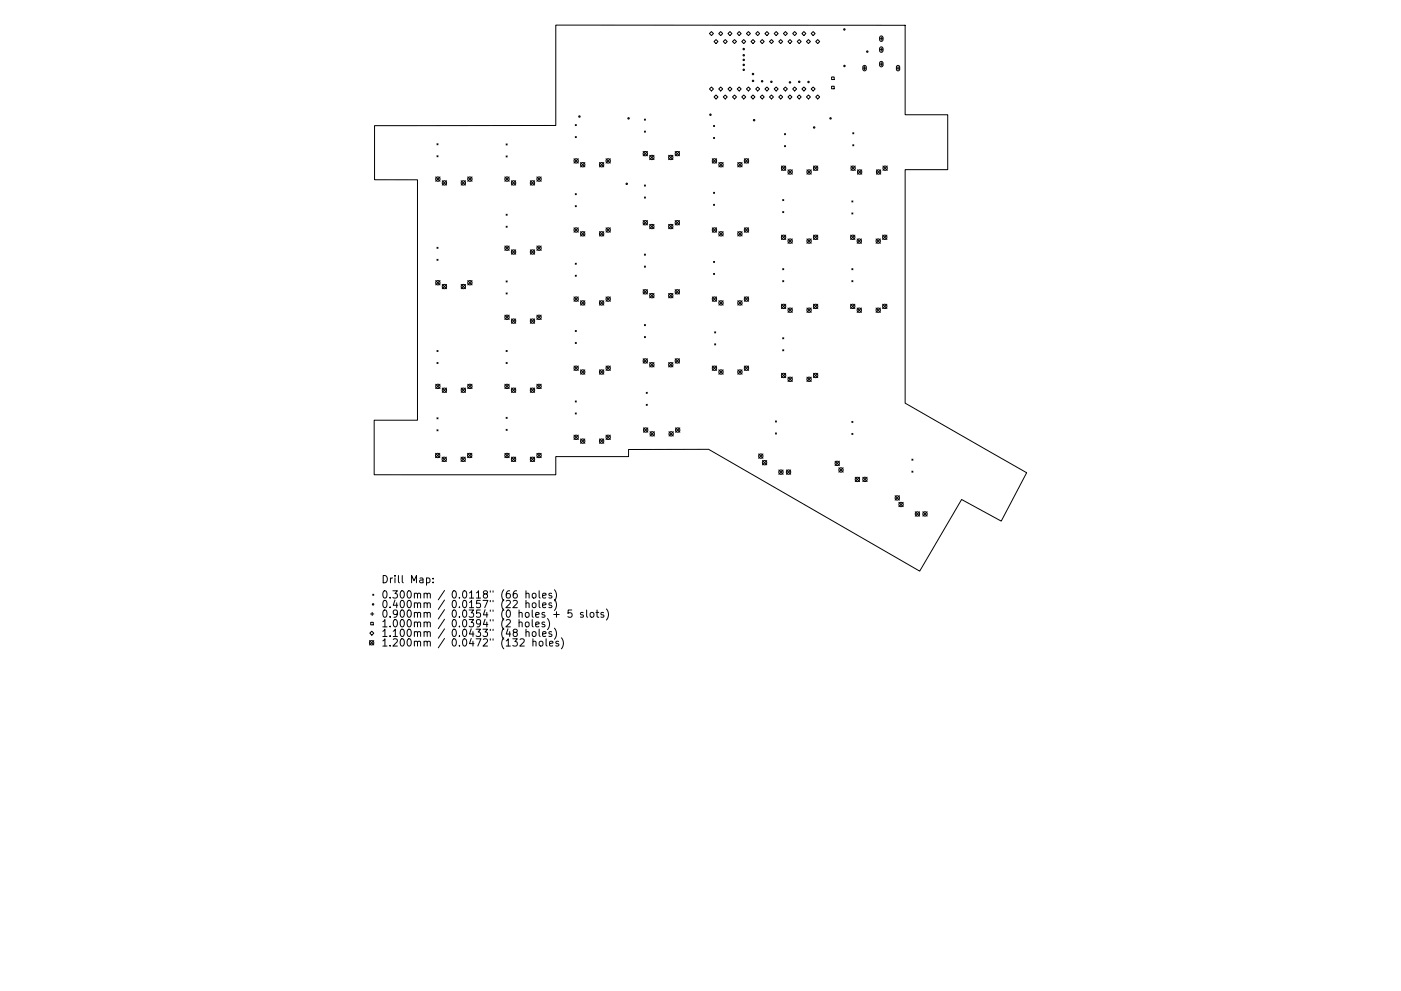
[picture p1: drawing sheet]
<svg xmlns="http://www.w3.org/2000/svg" width="297mm" height="210mm" viewBox="0 0 297 210" stroke-linecap="round" stroke-linejoin="round" font-family="sans-serif">
<defs><g id="words">
<g font-size="2.1">
<text x="80.8" y="124.2">Drill</text>
<text x="87" y="124.2">Map:</text>
<text x="80.8" y="127.4">0.300mm</text>
<text x="80.8" y="129.5">0.400mm</text>
<text x="80.8" y="131.5">0.900mm</text>
<text x="95.8" y="127.4">0.0118&quot;</text>
<text x="95.8" y="129.5">0.0157&quot;</text>
<text x="95.8" y="131.5">0.0354&quot;</text>
<text x="106.4" y="127.4">(66</text>
<text x="106.4" y="129.5">(22</text>
<text x="106.4" y="131.5">(0</text>
<text x="110.2" y="131.5">holes</text>
<text x="111.7" y="127.4">holes)</text>
<text x="111.7" y="129.5">holes)</text>
<text x="117.7" y="131.5">+</text>
<text x="121" y="131.5">5</text>
<text x="123.8" y="131.5">slots)</text>
<text x="80.8" y="133.5">1.000mm</text>
<text x="80.8" y="135.6">1.100mm</text>
<text x="80.8" y="137.6">1.200mm</text>
<text x="95.8" y="133.5">0.0394&quot;</text>
<text x="95.8" y="135.6">0.0433&quot;</text>
<text x="95.8" y="137.6">0.0472&quot;</text>
<text x="106.4" y="133.5">(2</text>
<text x="106.4" y="135.6">(48</text>
<text x="106.4" y="137.6">(132</text>
<text x="110.2" y="133.5">holes)</text>
<text x="111.7" y="135.6">holes)</text>
<text x="113.2" y="137.6">holes)</text>
</g>
</g></defs>
<g fill="none" stroke="#000" stroke-width=".21">
<path d="M150.4 7.1l.4-.4 .5 .4-.5 .4zM150.4 18.9l.4-.4 .5 .4-.5 .4zM151.4 8.8l.4-.4 .4 .4-.4 .4zM152.8 6.7l.4 .4-.4 .4-.4-.4zM152.8 18.5l.4 .4-.4 .4-.4-.4zM153.8 8.4l.4 .4-.4 .4-.5-.4zM154.3 7.1l.5-.4 .4 .4-.4 .4zM154.3 18.9l.5-.4 .4 .4-.4 .4zM155.3 8.8l.4-.4 .5 .4-.5 .4zM156.7 6.7l.4 .4-.4 .4-.4-.4zM156.7 18.5l.4 .4-.4 .4-.4-.4zM157.3 8.8l.4-.4 .4 .4-.4 .4z"/>
<path d="M158.3 7.1l.4-.4 .4 .4-.4 .4zM158.3 18.9l.4-.4 .4 .4-.4 .4zM159.6 8.4l.5 .4-.5 .4-.4-.4zM160.6 6.7l.5 .4-.5 .4-.4-.4zM160.6 18.5l.5 .4-.5 .4-.4-.4zM161.2 8.8l.4-.4 .4 .4-.4 .4zM162.2 7.1l.4-.4 .4 .4-.4 .4zM162.2 18.9l.4-.4 .4 .4-.4 .4zM163.6 8.4l.4 .4-.4 .4-.5-.4zM164.6 6.7l.4 .4-.4 .4-.5-.4zM164.6 18.5l.4 .4-.4 .4-.5-.4zM165.5 8.4l.5 .4-.5 .4-.4-.4z"/>
<path d="M166.5 6.7l.4 .4-.4 .4-.4-.4zM166.5 18.5l.4 .4-.4 .4-.4-.4zM167.1 8.8l.4-.4 .4 .4-.4 .4zM168.1 7.1l.4-.4 .4 .4-.4 .4zM168.1 18.9l.4-.4 .4 .4-.4 .4zM169 8.8l.4-.4 .5 .4-.5 .4zM170 7.1l.4-.4 .5 .4-.5 .4zM170 18.9l.4-.4 .5 .4-.5 .4zM171 8.8l.4-.4 .4 .4-.4 .4zM172 7.1l.4-.4 .4 .4-.4 .4zM172 18.9l.4-.4 .4 .4-.4 .4zM173.4 8.4l.4 .4-.4 .4-.5-.4z"/>
<path d="M176.3 16.3h.6v.6h-.6zM176.3 18.3h.6v.5h-.6zM183 14.5h.7M183.1 14l.3-.1 .2 .2v.7l-.2 .2-.4-.2zM183.3 14.1v.7M186.5 8.2h.7M186.5 10.5h.7M186.5 13.6h.7M186.6 7.7l.3-.1 .3 .3v.6l-.2 .3-.5-.2zM186.6 10l.3-.1 .3 .3v.6l-.2 .3-.5-.2zM186.6 13.1l.3-.1 .3 .3v.6l-.2 .3-.5-.2zM186.9 7.9v.7"/>
<path d="M186.9 10.2v.7M186.9 13.3v.7M190.1 14.5h.6M190.2 14l.3-.1 .2 .2v.7l-.2 .2-.4-.2zM190.4 14.1v.7M79.4 26.7l38.4-.1v-21.3l74.1 .1v18.9h9v11.7h-9v49.5l25.8 14.8-5.4 10.3-8.4-4.6-8.9 15.2-44.8-25.9-16.9 .1v1.5h-15.5v3.8h-38.5v-11.5h9.2v-51.1h-9.1zM92.4 37.5l.9 1M92.6 30.5l.3 .2M92.6 33l.3 .3M92.9 30.5l-.3 .2M92.9 33l-.3 .3M93.3 37.5l-.9 1"/>
<path d="M93.8 38.3l.9 1M94.7 38.3l-.9 1M97.8 38.3l.9 1M98.7 38.3l-.9 1M99.2 37.5l.9 1M100.1 37.5l-.9 1M107 37.5l1 1M107.3 30.5l.2 .3M107.3 33.1l.2 .2M107.5 30.5l-.2 .3M107.5 33.1l-.2 .2M108 37.5l-1 1"/>
<path d="M108.4 38.3l.9 1M109.3 38.3l-.9 1M112.4 38.3l1 1M113.4 38.3l-1 1M113.8 37.5l.9 1M114.7 37.5l-.9 1M121.7 33.7l.9 .9M122 26.4l.2 .3M122 29l.2 .2M122.2 26.4l-.2 .3M122.2 29l-.2 .2M122.6 33.7l-.9 .9"/>
<path d="M123.1 34.5l.9 .9M124 34.5l-.9 .9M127.1 34.5l.9 .9M128 34.5l-.9 .9M128.5 33.7l.9 .9M129.4 33.7l-.9 .9M136.4 32.1l.9 1M136.6 25.3l.3 .2M136.6 27.8l.3 .2M136.6 39.3l.3 .2M136.9 25.3l-.3 .2M136.9 27.8l-.3 .2"/>
<path d="M136.9 39.3l-.3 .2M137.3 32.1l-.9 1M137.7 32.9l1 1M138.7 32.9l-1 1M141.8 32.9l.9 1M142.7 32.9l-.9 1M143.1 32.1l1 1M144.1 32.1l-1 1M151 33.7l.9 .9M151.3 26.6l.2 .2M151.3 29.2l.2 .2M151.4 20.6l.4-.4 .4 .4-.4 .4z"/>
<path d="M151.5 26.6l-.2 .2M151.5 29.2l-.2 .2M151.9 33.7l-.9 .9M152.4 34.5l.9 .9M153.3 34.5l-.9 .9M153.8 20.2l.4 .4-.4 .4-.5-.4zM155.3 20.6l.4-.4 .5 .4-.5 .4zM156.4 34.5l.9 .9M157.3 20.6l.4-.4 .4 .4-.4 .4zM157.3 34.5l-.9 .9M157.8 33.7l.9 .9M158.7 33.7l-.9 .9"/>
<path d="M159.6 20.2l.5 .4-.5 .4-.4-.4zM161.2 20.6l.4-.4 .4 .4-.4 .4zM163.6 20.2l.4 .4-.4 .4-.5-.4zM165.5 20.2l.5 .4-.5 .4-.4-.4zM165.7 35.2l.9 .9M166.3 28.4l.3 .2M166.3 30.9l.3 .2M166.6 28.4l-.3 .2M166.6 30.9l-.3 .2M166.6 35.2l-.9 .9M167.1 20.6l.4-.4 .4 .4-.4 .4zM167.1 36l.9 1"/>
<path d="M168 36l-.9 1M169 20.6l.4-.4 .5 .4-.5 .4zM171 20.6l.4-.4 .4 .4-.4 .4zM171.1 36l.9 1M172 36l-.9 1M172.5 35.2l.9 .9M173.4 20.2l.4 .4-.4 .4-.5-.4zM173.4 35.2l-.9 .9M180.4 35.2l.9 .9M180.8 28.2l.2 .2M180.8 30.7l.2 .2M181 28.2l-.2 .2"/>
<path d="M181 30.7l-.2 .2M181.3 35.2l-.9 .9M181.8 36l.9 1M182.7 36l-.9 1M185.8 36l.9 1M186.7 36l-.9 1M187.2 35.2l.9 .9M188.1 35.2l-.9 .9M92.4 59.5l.9 1M92.6 52.5l.3 .2M92.6 55l.3 .2M92.9 52.5l-.3 .2"/>
<path d="M92.9 55l-.3 .2M93.3 59.5l-.9 1M99.2 59.5l.9 1M100.1 59.5l-.9 1M107 52.2l1 .9M107.3 45.4l.2 .3M107.3 48l.2 .2M107.3 59.6l.2 .2M107.5 45.4l-.2 .3M107.5 48l-.2 .2M107.5 59.6l-.2 .2M108 52.2l-1 .9"/>
<path d="M108.4 53l.9 .9M109.3 53l-.9 .9M112.4 53l1 .9M113.4 53l-1 .9M113.8 52.2l.9 .9M114.7 52.2l-.9 .9M121.7 48.3l.9 1M122 41.1l.2 .2M122 43.6l.2 .3M122 55.8l.2 .3M122 58.4l.2 .2M122.2 41.1l-.2 .2"/>
<path d="M122.2 43.6l-.2 .3M122.2 55.8l-.2 .3M122.2 58.4l-.2 .2M122.6 48.3l-.9 1M123.1 49.1l.9 1M124 49.1l-.9 1M127.1 49.1l.9 1M128 49.1l-.9 1M128.5 48.3l.9 1M129.4 48.3l-.9 1M136.4 46.8l.9 .9M136.6 41.8l.3 .2"/>
<path d="M136.6 53.9l.3 .2M136.6 56.5l.3 .2M136.9 41.8l-.3 .2M136.9 53.9l-.3 .2M136.9 56.5l-.3 .2M137.3 46.8l-.9 .9M137.7 47.6l1 .9M138.7 47.6l-1 .9M141.8 47.6l.9 .9M142.7 47.6l-.9 .9M143.1 46.8l1 .9M144.1 46.8l-1 .9"/>
<path d="M151 48.3l.9 1M151.3 40.8l.2 .2M151.3 43.3l.2 .3M151.3 55.5l.2 .2M151.3 58l.2 .2M151.5 40.8l-.2 .2M151.5 43.3l-.2 .3M151.5 55.5l-.2 .2M151.5 58l-.2 .2M151.9 48.3l-.9 1M152.4 49.1l.9 1M153.3 49.1l-.9 1"/>
<path d="M156.4 49.1l.9 1M157.3 49.1l-.9 1M157.8 48.3l.9 1M158.7 48.3l-.9 1M165.7 49.9l.9 .9M165.9 42.3l.3 .3M165.9 44.9l.3 .2M165.9 57l.3 .2M165.9 59.5l.3 .3M166.2 42.3l-.3 .3M166.2 44.9l-.3 .2M166.2 57l-.3 .2"/>
<path d="M166.2 59.5l-.3 .3M166.6 49.9l-.9 .9M167.1 50.7l.9 .9M168 50.7l-.9 .9M171.1 50.7l.9 .9M172 50.7l-.9 .9M172.5 49.9l.9 .9M173.4 49.9l-.9 .9M180.3 49.9l1 .9M180.6 57l.2 .2M180.6 42.6l.2 .3M180.6 45.2l.2 .2"/>
<path d="M180.6 59.5l.2 .3M180.8 57l-.2 .2M180.8 59.5l-.2 .3M180.8 42.6l-.2 .3M180.8 45.2l-.2 .2M181.3 49.9l-1 .9M181.7 50.7l.9 .9M182.6 50.7l-.9 .9M185.7 50.7l1 .9M186.7 50.7l-1 .9M187.1 49.9l.9 .9M188 49.9l-.9 .9"/>
<path d="M92.6 74.4l.3 .2M92.6 76.9l.3 .2M92.9 74.4l-.3 .2M92.9 76.9l-.3 .2M93.8 60.3l.9 1M94.7 60.3l-.9 1M97.8 60.3l.9 1M98.7 60.3l-.9 1M107 66.9l1 .9M107.3 62.1l.2 .3M107.3 74.4l.2 .2M107.3 76.9l.2 .2"/>
<path d="M107.5 62.1l-.2 .3M107.5 74.4l-.2 .2M107.5 76.9l-.2 .2M108 66.9l-1 .9M108.4 67.7l.9 .9M109.3 67.7l-.9 .9M112.4 67.7l1 .9M113.4 67.7l-1 .9M113.8 66.9l.9 .9M114.7 66.9l-.9 .9M121.7 63l.9 .9M121.7 77.7l.9 .9"/>
<path d="M122 70.1l.2 .2M122 72.7l.2 .2M122.2 70.1l-.2 .2M122.2 72.7l-.2 .2M122.6 63l-.9 .9M122.6 77.7l-.9 .9M123.1 63.8l.9 .9M123.1 78.5l.9 .9M124 63.8l-.9 .9M124 78.5l-.9 .9M127.1 63.8l.9 .9M127.1 78.5l.9 .9"/>
<path d="M128 63.8l-.9 .9M128 78.5l-.9 .9M128.5 63l.9 .9M128.5 77.7l.9 .9M129.4 63l-.9 .9M129.4 77.7l-.9 .9M136.4 61.5l.9 .9M136.4 76.1l.9 .9M136.6 68.9l.3 .2M136.6 71.4l.3 .2M136.9 68.9l-.3 .2M136.9 71.4l-.3 .2"/>
<path d="M137.3 61.5l-.9 .9M137.3 76.1l-.9 .9M137.7 62.3l1 .9M137.7 76.9l1 1M138.7 62.3l-1 .9M138.7 76.9l-1 1M141.8 62.3l.9 .9M141.8 76.9l.9 1M142.7 62.3l-.9 .9M142.7 76.9l-.9 1M143.1 61.5l1 .9M143.1 76.1l1 .9"/>
<path d="M144.1 61.5l-1 .9M144.1 76.1l-1 .9M151 63l.9 .9M151 77.7l.9 .9M151.5 70.4l.2 .2M151.5 73l.2 .2M151.7 70.4l-.2 .2M151.7 73l-.2 .2M151.9 63l-.9 .9M151.9 77.7l-.9 .9M152.4 63.8l.9 .9M152.4 78.5l.9 .9"/>
<path d="M153.3 63.8l-.9 .9M153.3 78.5l-.9 .9M156.4 63.8l.9 .9M156.4 78.5l.9 .9M157.3 63.8l-.9 .9M157.3 78.5l-.9 .9M157.8 63l.9 .9M157.8 77.7l.9 .9M158.7 63l-.9 .9M158.7 77.7l-.9 .9M165.7 64.5l.9 1M165.7 79.2l.9 .9"/>
<path d="M165.9 71.7l.3 .2M165.9 74.2l.3 .2M166.2 71.7l-.3 .2M166.2 74.2l-.3 .2M166.6 64.5l-.9 1M166.6 79.2l-.9 .9M167.1 65.4l.9 .9M168 65.4l-.9 .9M171.1 65.4l.9 .9M172 65.4l-.9 .9M172.5 64.5l.9 1M172.5 79.2l.9 .9"/>
<path d="M173.4 64.5l-.9 1M173.4 79.2l-.9 .9M180.3 64.5l1 1M181.3 64.5l-1 1M181.7 65.4l.9 .9M182.6 65.4l-.9 .9M185.7 65.4l1 .9M186.7 65.4l-1 .9M187.1 64.5l.9 1M188 64.5l-.9 1M92.3 96.2l1 .9M92.4 81.5l.9 .9"/>
<path d="M92.6 88.6l.3 .3M92.6 91.2l.3 .2M92.9 88.6l-.3 .3M92.9 91.2l-.3 .2M93.3 96.2l-1 .9M93.3 81.5l-.9 .9M93.7 97l.9 .9M93.8 82.3l.9 1M94.6 97l-.9 .9M94.7 82.3l-.9 1M97.7 97l1 .9M97.8 82.3l.9 1"/>
<path d="M98.7 97l-1 .9M98.7 82.3l-.9 1M99.1 96.2l.9 .9M99.2 81.5l.9 .9M100 96.2l-.9 .9M100.1 81.5l-.9 .9M107 81.5l1 .9M107 96.2l1 .9M107.3 88.5l.2 .3M107.3 91.1l.2 .2M107.5 88.5l-.2 .3M107.5 91.1l-.2 .2"/>
<path d="M108 81.5l-1 .9M108 96.2l-1 .9M108.4 97l.9 .9M108.4 82.3l.9 1M109.3 82.3l-.9 1M109.3 97l-.9 .9M112.4 82.3l1 1M112.4 97l1 .9M113.4 82.3l-1 1M113.4 97l-1 .9M113.8 81.5l.9 .9M113.8 96.2l.9 .9"/>
<path d="M114.7 81.5l-.9 .9M114.7 96.2l-.9 .9M121.7 92.3l.9 .9M122 85.1l.2 .2M122 87.6l.2 .2M122.2 85.1l-.2 .2M122.2 87.6l-.2 .2M122.6 92.3l-.9 .9M123.1 93.1l.9 1M124 93.1l-.9 1M127.1 93.1l.9 1M128 93.1l-.9 1"/>
<path d="M128.5 92.3l.9 .9M129.4 92.3l-.9 .9M136.4 90.8l1 .9M137 83.2l.2 .3M137 85.8l.2 .2M137.2 83.2l-.2 .3M137.2 85.8l-.2 .2M137.4 90.8l-1 .9M137.8 91.6l.9 .9M138.7 91.6l-.9 .9M141.8 91.6l1 .9M142.8 91.6l-1 .9"/>
<path d="M143.2 90.8l.9 .9M144.1 90.8l-.9 .9M160.8 96.3l1 .9M161.6 97.7l1 .9M161.8 96.3l-1 .9M162.6 97.7l-1 .9M164.4 89.3l.2 .2M164.4 91.9l.2 .2M164.6 89.3l-.2 .2M164.6 91.9l-.2 .2M165.1 99.7l.9 .9M166 99.7l-.9 .9"/>
<path d="M166.7 99.7l.9 .9M167.1 80l.9 .9M167.6 99.7l-.9 .9M168 80l-.9 .9M171.1 80l.9 .9M172 80l-.9 .9M177 97.9l1 .9M177.8 99.2l1 1M178 97.9l-1 .9M178.8 99.2l-1 1M180.6 89.4l.2 .2M180.6 92l.2 .2"/>
<path d="M180.8 89.4l-.2 .2M180.8 92l-.2 .2M193.3 97.4l.3 .2M193.3 100l.3 .2M193.6 97.4l-.3 .2M193.6 100l-.3 .2M181.3 101.3l.9 .9M182.2 101.3l-.9 .9M182.9 101.2l1 1M183.9 101.2l-1 1M189.8 105.2l.9 .9M190.6 106.6l.9 .9"/>
<path d="M190.7 105.2l-.9 .9M191.5 106.6l-.9 .9M194 108.6l1 .9M195 108.6l-1 .9M195.7 108.6l.9 .9M196.6 108.6l-.9 .9M78.3 135.9l1 .9M78.6 130.3h.7M78.6 132h.5v.6h-.5zM78.8 133.9l.5 .4-.5 .5-.4-.5zM78.9 129.9v.7M79 126.1l.3 .2"/>
<path d="M79.3 126.1l-.3 .2M79.3 135.9l-1 .9M85.3 122.1v1.3l.2 .2M89.9 126l.2-.1h.4l.1 1M89.9 128l.2-.1 .4 .1 .1 .9M89.9 130.1l.2-.2 .4 .1 .1 1M89.9 132.1l.2-.1h.4l.1 1M89.9 134.2l.2-.2 .4 .1 .1 .9M89.9 136.2l.2-.2 .4 .1 .1 1M90.6 126.1l.2-.2h.4v1M90.6 128.1l.2-.2 .4 .1v.9M90.6 130.2l.2-.3 .4 .1v1"/>
<path d="M90.6 132.2l.2-.2h.4v1M90.6 134.2l.2-.2 .4 .1v.9M90.6 136.3l.2-.3 .4 .1v1M94.3 125.3l-1.4 2M94.3 127.3l-1.4 2M94.3 129.3l-1.4 2M94.3 131.4l-1.4 2M94.3 133.4l-1.4 2M94.3 135.5l-1.4 1.9M103.9 125.3v.3M103.9 127.4v.3M103.9 129.4v.3"/>
<path d="M103.9 131.5v.3M103.9 133.5v.3M103.9 135.5v.3M104.5 125.3v.3M104.5 127.4v.3M104.5 129.4v.3M104.5 131.5v.3M104.5 133.5v.3M104.5 135.5v.3M123.6 130l-.3-.1-.2 .3v.2l.5 .1v.4h-.5"/>
<circle cx="157.7" cy="10.4" r=".15"/>
<circle cx="157.7" cy="14.8" r=".15"/>
<circle cx="157.7" cy="11.7" r=".15"/>
<circle cx="157.7" cy="13.8" r=".15"/>
<circle cx="157.7" cy="12.7" r=".15"/>
<circle cx="159.6" cy="15.7" r=".15"/>
<circle cx="159.7" cy="17.2" r=".15"/>
<circle cx="161.6" cy="17.2" r=".15"/>
<circle cx="163.6" cy="17.4" r=".15"/>
<circle cx="167.5" cy="17.5" r=".15"/>
<circle cx="169.5" cy="17.4" r=".15"/>
<circle cx="171.4" cy="17.4" r=".15"/>
<circle cx="179" cy="6.2" r=".15"/>
<circle cx="179" cy="14" r=".15"/>
<circle cx="183.9" cy="11" r=".15"/>
<circle cx="92.8" cy="38" r=".46"/>
<circle cx="94.2" cy="38.8" r=".46"/>
<circle cx="98.2" cy="38.8" r=".46"/>
<circle cx="99.6" cy="38" r=".46"/>
<circle cx="107.5" cy="38" r=".46"/>
<circle cx="108.9" cy="38.8" r=".46"/>
<circle cx="112.9" cy="38.8" r=".46"/>
<circle cx="114.3" cy="38" r=".46"/>
<circle cx="122.2" cy="34.1" r=".46"/>
<circle cx="122.8" cy="24.7" r=".15"/>
<circle cx="123.5" cy="35" r=".46"/>
<circle cx="127.6" cy="35" r=".46"/>
<circle cx="128.9" cy="34.1" r=".46"/>
<circle cx="132.9" cy="39" r=".15"/>
<circle cx="133.3" cy="25.1" r=".15"/>
<circle cx="136.8" cy="32.6" r=".46"/>
<circle cx="138.2" cy="33.4" r=".46"/>
<circle cx="142.2" cy="33.4" r=".46"/>
<circle cx="143.6" cy="32.6" r=".46"/>
<circle cx="150.6" cy="24.3" r=".15"/>
<circle cx="151.5" cy="34.1" r=".46"/>
<circle cx="152.9" cy="35" r=".46"/>
<circle cx="156.9" cy="35" r=".46"/>
<circle cx="158.3" cy="34.1" r=".46"/>
<circle cx="159.9" cy="25.5" r=".15"/>
<circle cx="166.1" cy="35.7" r=".46"/>
<circle cx="167.5" cy="36.5" r=".46"/>
<circle cx="171.5" cy="36.5" r=".46"/>
<circle cx="172.6" cy="27" r=".15"/>
<circle cx="172.9" cy="35.7" r=".46"/>
<circle cx="176.1" cy="25.1" r=".15"/>
<circle cx="180.9" cy="35.7" r=".46"/>
<circle cx="182.3" cy="36.5" r=".46"/>
<circle cx="186.3" cy="36.5" r=".46"/>
<circle cx="187.7" cy="35.7" r=".46"/>
<circle cx="92.8" cy="60" r=".46"/>
<circle cx="99.6" cy="60" r=".46"/>
<circle cx="107.5" cy="52.7" r=".46"/>
<circle cx="108.9" cy="53.5" r=".46"/>
<circle cx="112.9" cy="53.5" r=".46"/>
<circle cx="114.3" cy="52.7" r=".46"/>
<circle cx="122.2" cy="48.8" r=".46"/>
<circle cx="123.5" cy="49.6" r=".46"/>
<circle cx="127.6" cy="49.6" r=".46"/>
<circle cx="128.9" cy="48.8" r=".46"/>
<circle cx="136.8" cy="47.3" r=".46"/>
<circle cx="138.2" cy="48.1" r=".46"/>
<circle cx="142.2" cy="48.1" r=".46"/>
<circle cx="143.6" cy="47.3" r=".46"/>
<circle cx="151.5" cy="48.8" r=".46"/>
<circle cx="152.9" cy="49.6" r=".46"/>
<circle cx="156.9" cy="49.6" r=".46"/>
<circle cx="158.3" cy="48.8" r=".46"/>
<circle cx="166.1" cy="50.3" r=".46"/>
<circle cx="167.5" cy="51.2" r=".46"/>
<circle cx="171.5" cy="51.2" r=".46"/>
<circle cx="172.9" cy="50.3" r=".46"/>
<circle cx="180.8" cy="50.3" r=".46"/>
<circle cx="182.2" cy="51.2" r=".46"/>
<circle cx="186.2" cy="51.2" r=".46"/>
<circle cx="187.6" cy="50.3" r=".46"/>
<circle cx="94.2" cy="60.8" r=".46"/>
<circle cx="98.2" cy="60.8" r=".46"/>
<circle cx="107.5" cy="67.3" r=".46"/>
<circle cx="108.9" cy="68.1" r=".46"/>
<circle cx="112.9" cy="68.1" r=".46"/>
<circle cx="114.3" cy="67.3" r=".46"/>
<circle cx="122.2" cy="63.5" r=".46"/>
<circle cx="122.2" cy="78.1" r=".46"/>
<circle cx="123.5" cy="78.9" r=".46"/>
<circle cx="123.5" cy="64.3" r=".46"/>
<circle cx="127.6" cy="78.9" r=".46"/>
<circle cx="127.6" cy="64.3" r=".46"/>
<circle cx="128.9" cy="63.5" r=".46"/>
<circle cx="128.9" cy="78.1" r=".46"/>
<circle cx="136.8" cy="61.9" r=".46"/>
<circle cx="136.8" cy="76.6" r=".46"/>
<circle cx="138.2" cy="77.4" r=".46"/>
<circle cx="138.2" cy="62.7" r=".46"/>
<circle cx="142.2" cy="77.4" r=".46"/>
<circle cx="142.2" cy="62.7" r=".46"/>
<circle cx="143.6" cy="61.9" r=".46"/>
<circle cx="143.6" cy="76.6" r=".46"/>
<circle cx="151.5" cy="63.5" r=".46"/>
<circle cx="151.5" cy="78.1" r=".46"/>
<circle cx="152.9" cy="78.9" r=".46"/>
<circle cx="152.9" cy="64.3" r=".46"/>
<circle cx="156.9" cy="78.9" r=".46"/>
<circle cx="156.9" cy="64.3" r=".46"/>
<circle cx="158.3" cy="63.5" r=".46"/>
<circle cx="158.3" cy="78.1" r=".46"/>
<circle cx="166.1" cy="65" r=".46"/>
<circle cx="166.1" cy="79.7" r=".46"/>
<circle cx="167.5" cy="65.8" r=".46"/>
<circle cx="171.5" cy="65.8" r=".46"/>
<circle cx="172.9" cy="65" r=".46"/>
<circle cx="172.9" cy="79.7" r=".46"/>
<circle cx="180.8" cy="65" r=".46"/>
<circle cx="182.2" cy="65.8" r=".46"/>
<circle cx="186.2" cy="65.8" r=".46"/>
<circle cx="187.6" cy="65" r=".46"/>
<circle cx="92.8" cy="96.6" r=".46"/>
<circle cx="92.8" cy="82" r=".46"/>
<circle cx="94.2" cy="97.4" r=".46"/>
<circle cx="94.2" cy="82.8" r=".46"/>
<circle cx="98.2" cy="97.4" r=".46"/>
<circle cx="98.2" cy="82.8" r=".46"/>
<circle cx="99.6" cy="96.6" r=".46"/>
<circle cx="99.6" cy="82" r=".46"/>
<circle cx="107.5" cy="82" r=".46"/>
<circle cx="107.5" cy="96.6" r=".46"/>
<circle cx="108.9" cy="82.8" r=".46"/>
<circle cx="108.9" cy="97.4" r=".46"/>
<circle cx="112.9" cy="82.8" r=".46"/>
<circle cx="112.9" cy="97.4" r=".46"/>
<circle cx="114.3" cy="82" r=".46"/>
<circle cx="114.3" cy="96.6" r=".46"/>
<circle cx="122.2" cy="92.8" r=".46"/>
<circle cx="123.5" cy="93.6" r=".46"/>
<circle cx="127.6" cy="93.6" r=".46"/>
<circle cx="128.9" cy="92.8" r=".46"/>
<circle cx="136.9" cy="91.2" r=".46"/>
<circle cx="138.3" cy="92" r=".46"/>
<circle cx="142.3" cy="92" r=".46"/>
<circle cx="143.7" cy="91.2" r=".46"/>
<circle cx="161.3" cy="96.8" r=".46"/>
<circle cx="162.1" cy="98.2" r=".46"/>
<circle cx="167.5" cy="80.5" r=".46"/>
<circle cx="171.5" cy="80.5" r=".46"/>
<circle cx="177.5" cy="98.3" r=".46"/>
<circle cx="178.3" cy="99.7" r=".46"/>
<circle cx="165.6" cy="100.2" r=".46"/>
<circle cx="167.2" cy="100.2" r=".46"/>
<circle cx="181.8" cy="101.7" r=".46"/>
<circle cx="183.4" cy="101.7" r=".46"/>
<circle cx="190.2" cy="105.6" r=".46"/>
<circle cx="191" cy="107" r=".46"/>
<circle cx="194.5" cy="109" r=".46"/>
<circle cx="196.1" cy="109" r=".46"/>
<circle cx="78.8" cy="136.4" r=".46"/>
<circle cx="79.1" cy="128.2" r=".15"/>
</g>
<use href="#words"/>
</svg>
